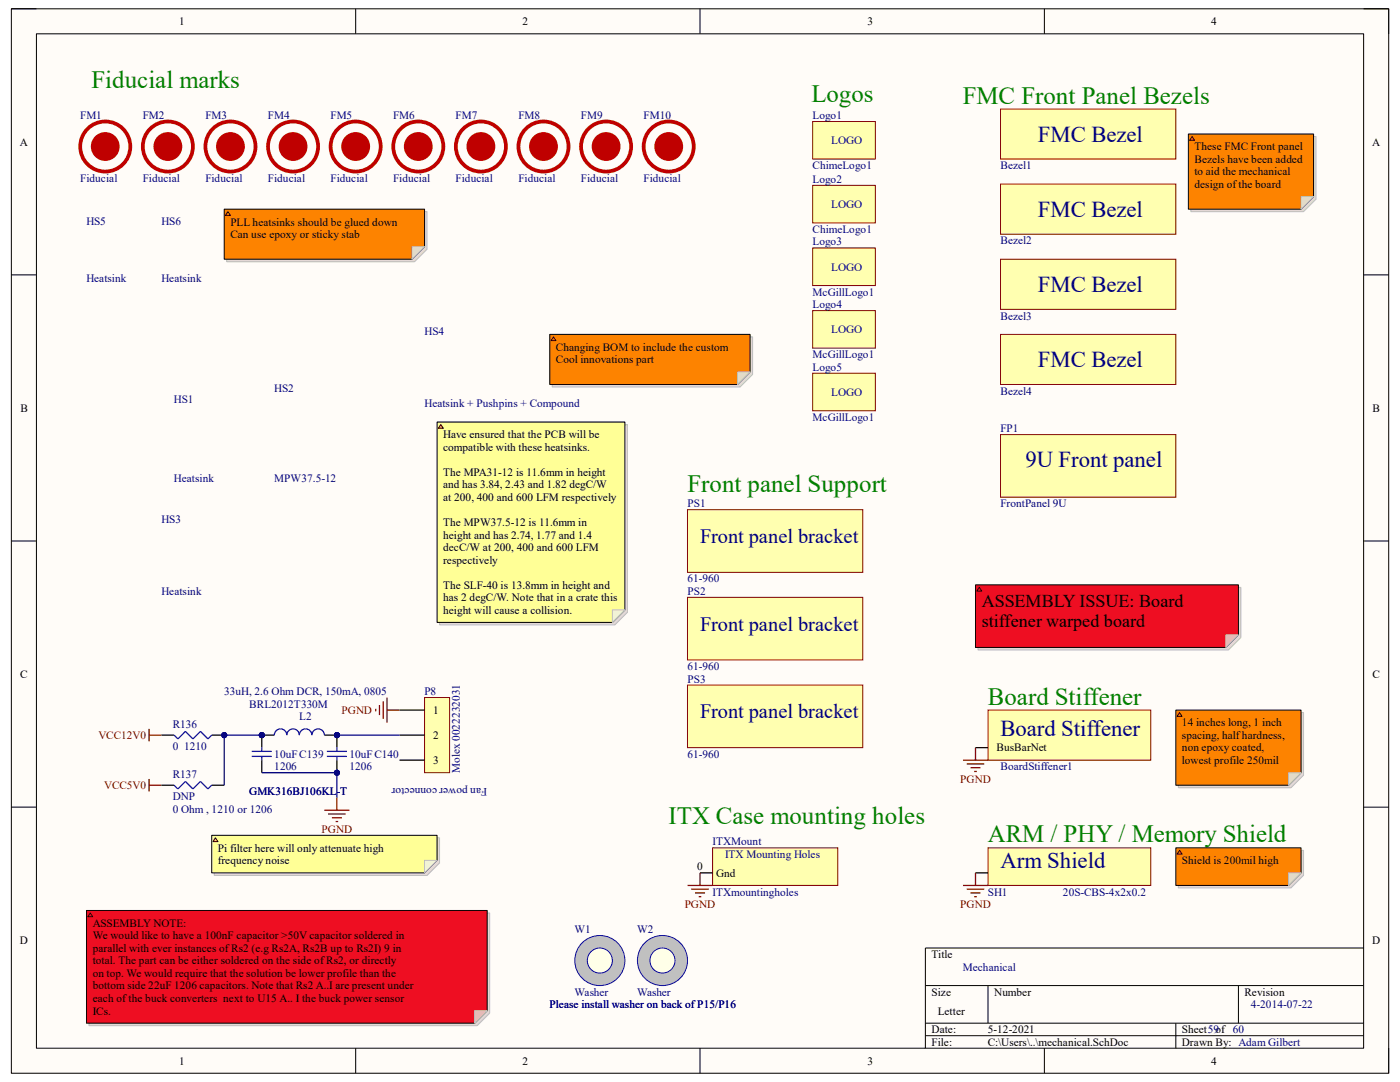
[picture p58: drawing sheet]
<svg xmlns="http://www.w3.org/2000/svg" width="279mm" height="216mm" viewBox="0 0 279 216" stroke-linecap="round" stroke-linejoin="round" font-family="sans-serif">
<defs><g id="words">
<g font-size="5" fill="#008000">
<text x="18.2" y="17.7">Fiducial marks</text>
<text x="161.9" y="20.4">Logos</text>
<text x="192.2" y="20.7">FMC Front Panel Bezels</text>
<text x="137.2" y="98.1">Front panel Support</text>
<text x="197.1" y="140.6">Board Stiffener</text>
<text x="133.4" y="164.3">ITX Case mounting holes</text>
<text x="197.1" y="168.1">ARM / PHY / Memory Shield</text>
</g>
<g font-size="4.5" fill="#000080">
<text x="207.1" y="28.3">FMC Bezel</text>
<text x="207.1" y="43.3">FMC Bezel</text>
<text x="207.1" y="58.3">FMC Bezel</text>
<text x="207.1" y="73.2">FMC Bezel</text>
<text x="204.6" y="93.2">9U Front panel</text>
<text x="199.6" y="146.9">Board Stiffener</text>
<text x="199.6" y="173.2">Arm Shield</text>
</g>
<g font-size="4.1" fill="#000080">
<text x="139.7" y="108.3">Front panel bracket</text>
<text x="139.7" y="125.8">Front panel bracket</text>
<text x="139.7" y="143.3">Front panel bracket</text>
</g>
<g font-size="3.6">
<text x="195.9" y="121.2">ASSEMBLY ISSUE: Board</text>
<text x="195.9" y="125.2">stiffener warped board</text>
</g>
<g font-size="2.2">
<text x="35.7" y="5">1</text>
<text x="104.3" y="5">2</text>
<text x="173.1" y="5">3</text>
<text x="241.7" y="5">4</text>
<text x="3.9" y="29.1">A</text>
<text x="273.8" y="29.1">A</text>
<text x="238.4" y="30">These FMC Front panel</text>
<text x="238.4" y="32.5">Bezels have been added</text>
<text x="238.4" y="35">to aid the mechanical</text>
<text x="238.4" y="37.5">design of the board</text>
<text x="46" y="45">PLL heatsinks should be glued down</text>
<text x="46" y="47.5">Can use epoxy or sticky stab</text>
<text x="111" y="70">Changing BOM to include the custom</text>
<text x="111" y="72.5">Cool innovations part</text>
<text x="4.1" y="82.2">B</text>
<text x="273.9" y="82.2">B</text>
<text x="88.4" y="87.5">Have ensured that the PCB will be</text>
<text x="88.4" y="90">compatible with these heatsinks.</text>
<text x="88.4" y="95">The MPA31-12 is 11.6mm in height</text>
<text x="88.4" y="97.5">and has 3.84, 2.43 and 1.82 degC/W</text>
<text x="88.4" y="99.9">at 200, 400 and 600 LFM respectively</text>
<text x="88.4" y="105">The MPW37.5-12 is 11.6mm in</text>
<text x="88.4" y="107.5">height and has 2.74, 1.77 and 1.4</text>
<text x="88.4" y="110">decC/W at 200, 400 and 600 LFM</text>
<text x="88.4" y="112.5">respectively</text>
<text x="88.4" y="117.5">The SLF-40 is 13.8mm in height and</text>
<text x="88.4" y="120">has 2 degC/W. Note that in a crate this</text>
<text x="88.4" y="122.5">height will cause a collision.</text>
<text x="4" y="135.3">C</text>
<text x="273.9" y="135.3">C</text>
<text x="86.4" y="142.5">1</text>
<text x="86.4" y="147.4">2</text>
<text x="198.9" y="149.9">BusBarNet</text>
<text x="235.9" y="144.9">14 inches long, 1 inch</text>
<text x="235.9" y="147.4">spacing, half hardness,</text>
<text x="235.9" y="149.9">non epoxy coated,</text>
<text x="86.4" y="152.4">3</text>
<text x="235.9" y="152.4">lowest profile 250mil</text>
<text x="43.5" y="169.9">Pi filter here will only attenuate high</text>
<text x="43.5" y="172.4">frequency noise</text>
<text x="139.1" y="173.7">0</text>
<text x="235.9" y="172.4">Shield is 200mil high</text>
<text x="142.9" y="174.9">Gnd</text>
<text x="18.5" y="184.9">ASSEMBLY NOTE:</text>
<text x="4" y="188.4">D</text>
<text x="18.5" y="187.4">We would like to have a 100nF capacitor &gt;50V capacitor soldered in</text>
<text x="18.5" y="189.9">parallel with ever instances of Rs2 (e.g Rs2A, Rs2B up to Rs2I) 9 in</text>
<text x="185.9" y="191.2">Title</text>
<text x="273.9" y="188.4">D</text>
<text x="18.5" y="192.4">total. The part can be either soldered on the side of Rs2, or directly</text>
<text x="18.5" y="194.9">on top. We would require that the solution be lower profile than the</text>
<text x="18.5" y="197.4">bottom side 22uF 1206 capacitors. Note that Rs2 A..I are present under</text>
<text x="18.5" y="199.9">each of the buck converters next to U15 A.. I the buck power sensor</text>
<text x="18.5" y="202.4">ICs.</text>
<text x="185.9" y="198.7">Size</text>
<text x="187.2" y="202.4">Letter</text>
<text x="198.4" y="198.7">Number</text>
<text x="248.4" y="198.7">Revision</text>
<text x="185.9" y="206.2">Date:</text>
<text x="185.9" y="208.7">File:</text>
<text x="197.1" y="208.7">C:\Users\..\mechanical.SchDoc</text>
<text x="197.1" y="206.2">5-12-2021</text>
<text x="235.9" y="206.2">Sheet59of 60</text>
<text x="235.9" y="208.7">Drawn By: Adam Gilbert</text>
<text x="35.7" y="212.4">1</text>
<text x="104.3" y="212.4">2</text>
<text x="173.1" y="212.4">3</text>
<text x="241.7" y="212.4">4</text>
</g>
<g font-size="2.2" fill="#000080">
<text x="16" y="23.7">FM1</text>
<text x="28.5" y="23.7">FM2</text>
<text x="41" y="23.7">FM3</text>
<text x="53.5" y="23.7">FM4</text>
<text x="66" y="23.7">FM5</text>
<text x="78.4" y="23.7">FM6</text>
<text x="90.9" y="23.7">FM7</text>
<text x="103.5" y="23.7">FM8</text>
<text x="116" y="23.7">FM9</text>
<text x="128.4" y="23.7">FM10</text>
<text x="162.2" y="23.7">Logo1</text>
<text x="165.9" y="28.7">LOGO</text>
<text x="162.2" y="33.7">ChimeLogo1</text>
<text x="199.6" y="33.7">Bezel1</text>
<text x="16" y="36.2">Fiducial</text>
<text x="28.5" y="36.2">Fiducial</text>
<text x="41" y="36.2">Fiducial</text>
<text x="53.5" y="36.2">Fiducial</text>
<text x="66" y="36.2">Fiducial</text>
<text x="78.4" y="36.2">Fiducial</text>
<text x="90.9" y="36.2">Fiducial</text>
<text x="103.5" y="36.2">Fiducial</text>
<text x="116" y="36.2">Fiducial</text>
<text x="128.4" y="36.2">Fiducial</text>
<text x="162.2" y="36.5">Logo2</text>
<text x="165.9" y="41.5">LOGO</text>
<text x="17.2" y="44.8">HS5</text>
<text x="32.2" y="44.8">HS6</text>
<text x="162.2" y="46.5">ChimeLogo1</text>
<text x="162.2" y="49">Logo3</text>
<text x="165.9" y="54">LOGO</text>
<text x="199.6" y="48.7">Bezel2</text>
<text x="17.2" y="56.2">Heatsink</text>
<text x="32.2" y="56.2">Heatsink</text>
<text x="162.2" y="59">McGillLogo1</text>
<text x="162.2" y="61.5">Logo4</text>
<text x="199.6" y="63.8">Bezel3</text>
<text x="84.7" y="66.9">HS4</text>
<text x="162.2" y="71.5">McGillLogo1</text>
<text x="165.9" y="66.5">LOGO</text>
<text x="162.2" y="74">Logo5</text>
<text x="34.7" y="80.4">HS1</text>
<text x="54.7" y="78.2">HS2</text>
<text x="84.7" y="81.2">Heatsink + Pushpins + Compound</text>
<text x="162.2" y="84">McGillLogo1</text>
<text x="165.9" y="79">LOGO</text>
<text x="199.6" y="78.7">Bezel4</text>
<text x="199.6" y="86.2">FP1</text>
<text x="34.7" y="96.2">Heatsink</text>
<text x="54.7" y="96.2">MPW37.5-12</text>
<text x="137.2" y="101.2">PS1</text>
<text x="199.6" y="101.2">FrontPanel 9U</text>
<text x="32.2" y="104.4">HS3</text>
<text x="32.2" y="118.7">Heatsink</text>
<text x="137.2" y="116.2">61-960</text>
<text x="137.2" y="118.7">PS2</text>
<text x="137.2" y="133.7">61-960</text>
<text x="137.2" y="136.2">PS3</text>
<text x="44.7" y="138.7">33uH, 2.6 Ohm DCR, 150mA, 0805</text>
<text x="49.7" y="141.2">BRL2012T330M</text>
<text x="59.7" y="143.7">L2</text>
<text x="84.7" y="138.7">P8</text>
<text x="34.5" y="149.7">0 1210</text>
<text x="34.5" y="145.2">R136</text>
<text x="34.5" y="155.2">R137</text>
<text x="54.7" y="151.2">10uFC139</text>
<text x="54.7" y="153.7">1206</text>
<text x="69.7" y="151.2">10uFC140</text>
<text x="69.7" y="153.7">1206</text>
<text x="91.7" y="154.2" transform="rotate(-90 91.7 154.2)">Molex 0022232031</text>
<text x="137.2" y="151.2">61-960</text>
<text x="199.6" y="153.7">BoardStiffener1</text>
<text x="34.5" y="159.7">DNP</text>
<text x="49.7" y="158.7">GMK316BJ106KL-T</text>
<text x="97.2" y="157.1" transform="rotate(-180 97.2 157.1)">Fan power connector</text>
<text x="34.5" y="162.2">0 Ohm , 1210 or 1206</text>
<text x="142.2" y="168.7">ITXMount</text>
<text x="144.7" y="171.2">ITX Mounting Holes</text>
<text x="142.2" y="178.7">ITXmountingholes</text>
<text x="197.1" y="178.7">SH1</text>
<text x="212.1" y="178.7">20S-CBS-4x2x0.2</text>
<text x="114.7" y="186.2">W1</text>
<text x="127.2" y="186.2">W2</text>
<text x="192.2" y="193.7">Mechanical</text>
<text x="109.7" y="201.2">Please install washer on back of P15/P16</text>
<text x="114.7" y="198.7">Washer</text>
<text x="127.2" y="198.7">Washer</text>
<text x="249.6" y="201.2">4-2014-07-22</text>
</g>
<g font-size="2.2" fill="#800000">
<text x="68.2" y="142.5">PGND</text>
<text x="19.6" y="147.4">VCC12V0</text>
<text x="20.8" y="157.4">VCC5V0</text>
<text x="191.6" y="156.2">PGND</text>
<text x="64.2" y="166.2">PGND</text>
<text x="136.7" y="181.2">PGND</text>
<text x="191.6" y="181.2">PGND</text>
</g>
</g></defs>
<path d="M2.3 1.8h274.8v212.4h-274.8z" fill-rule="evenodd" fill="#fffcf8"/>
<path d="M2.3 1.8h274.8v212.4h-274.8z" fill="none" stroke="#000" stroke-width=".2"/>
<path d="M7.3 6.8h264.8v202.4h-264.8z" fill-rule="evenodd" fill="#fffcf8"/>
<g fill="none" stroke="#000" stroke-width=".2">
<path d="M2.3 1.8h5M7.3 6.8h264.8v202.4h-264.8zM71 1.8v4.9M139.7 1.8v4.9M208.4 1.8v5M272.1 1.8h5v5M2.3 54.9h5M272.1 54.9h5M2.3 107.9h5M272.1 107.9h5M2.3 161.1h5M272.1 161.1h5"/>
<path d="M184.7 196.7h87.4M197.2 196.7v7.5M247.2 196.7v7.5M272.1 189.2h-87.4v20M71 209.2v5M139.7 209.2v5M184.7 204.2h87.4M184.7 206.7h87.4M208.4 209.2v5M234.7 204.2v5M277.1 209.2v5"/>
</g>
<circle cx="21" cy="29.2" r="5" fill="none" stroke="#bf0000" stroke-width=".75" stroke-linecap="butt"/>
<circle cx="21" cy="29.2" r="2.5" fill="#bf0000"/>
<g fill="none" stroke="#bf0000" stroke-width=".75" stroke-linecap="butt">
<circle cx="21" cy="29.2" r="2.5"/>
<circle cx="33.5" cy="29.2" r="5"/>
</g>
<circle cx="33.5" cy="29.2" r="2.5" fill="#bf0000"/>
<g fill="none" stroke="#bf0000" stroke-width=".75" stroke-linecap="butt">
<circle cx="33.5" cy="29.2" r="2.5"/>
<circle cx="46" cy="29.2" r="5"/>
</g>
<circle cx="46" cy="29.2" r="2.5" fill="#bf0000"/>
<g fill="none" stroke="#bf0000" stroke-width=".75" stroke-linecap="butt">
<circle cx="46" cy="29.2" r="2.5"/>
<circle cx="58.5" cy="29.2" r="5"/>
</g>
<circle cx="58.5" cy="29.2" r="2.5" fill="#bf0000"/>
<circle cx="58.5" cy="29.2" r="2.5" fill="none" stroke="#bf0000" stroke-width=".75" stroke-linecap="butt"/>
<path d="M162.2 24.2h12.5v7.5h-12.5z" fill-rule="evenodd" fill="#ffffb0"/>
<path d="M162.2 24.2h12.5v7.5h-12.5z" fill="none" stroke="#800000" stroke-width=".2"/>
<path d="M162.2 37h12.5v7.5h-12.5z" fill-rule="evenodd" fill="#ffffb0"/>
<path d="M162.2 37h12.5v7.5h-12.5z" fill="none" stroke="#800000" stroke-width=".2"/>
<path d="M84.7 139.2h5v15h-5z" fill-rule="evenodd" fill="#ffffb0"/>
<path d="M84.7 139.2h5v15h-5z" fill="none" stroke="#800000" stroke-width=".2"/>
<path d="M79.7 141.7h5M79.7 146.7h5M79.7 151.7h5" fill="none" stroke="#000" stroke-width=".25"/>
<path d="M76.5 139.9v3.5M77.2 139.2v5M29.8 145.4v2.5M29.8 155.4v2.5M29.8 146.7h2.5M29.8 156.7h2.5M75 141.4v.5M75.7 140.7v2M77.2 141.7h2.5" fill="none" stroke="#800000" stroke-width=".25"/>
<circle cx="44.7" cy="146.7" r=".5" fill="#000080"/>
<circle cx="44.7" cy="146.7" r=".5" fill="none" stroke="#000080" stroke-width=".2"/>
<path d="M32.3 146.7h2.5M42.2 146.7h2.5" fill="none" stroke="#000" stroke-width=".25"/>
<circle cx="44.7" cy="146.7" r=".5" fill="#000080"/>
<circle cx="44.7" cy="146.7" r=".5" fill="none" stroke="#000080" stroke-width=".2"/>
<path d="M34.8 146.7l.7 .7 1.5-1.5 1.5 1.5 1.5-1.5 1.5 1.5 .7-.7M34.8 156.7l.7 .7 1.5-1.5 1.5 1.5 1.5-1.5 1.5 1.5 .7-.7" fill="none" stroke="#00f" stroke-width=".25"/>
<path d="M32.3 156.7h2.5M42.2 156.7h2.5" fill="none" stroke="#000" stroke-width=".25"/>
<path d="M52.2 146.7h-7.5v10" fill="none" stroke="#000080" stroke-width=".25"/>
<circle cx="44.7" cy="146.7" r=".5" fill="#000080"/>
<circle cx="44.7" cy="146.7" r=".5" fill="none" stroke="#000080" stroke-width=".2"/>
<circle cx="52.2" cy="146.7" r=".5" fill="#000080"/>
<circle cx="52.2" cy="146.7" r=".5" fill="none" stroke="#000080" stroke-width=".2"/>
<circle cx="67.2" cy="146.7" r=".5" fill="#000080"/>
<circle cx="67.2" cy="146.7" r=".5" fill="none" stroke="#000080" stroke-width=".2"/>
<circle cx="52.2" cy="146.7" r=".5" fill="#000080"/>
<circle cx="52.2" cy="146.7" r=".5" fill="none" stroke="#000080" stroke-width=".2"/>
<path d="M64.7 146.7h2.5" fill="none" stroke="#000" stroke-width=".25"/>
<circle cx="67.2" cy="146.7" r=".5" fill="#000080"/>
<circle cx="67.2" cy="146.7" r=".5" fill="none" stroke="#000080" stroke-width=".2"/>
<path d="M52.2 146.7h2.5" fill="none" stroke="#000" stroke-width=".25"/>
<circle cx="52.2" cy="146.7" r=".5" fill="#000080"/>
<circle cx="52.2" cy="146.7" r=".5" fill="none" stroke="#000080" stroke-width=".2"/>
<path d="M54.7 146.7a1.25 1.25 0 0 1 1.3-1.3 1.25 1.25 0 0 1 1.2 1.3 1.25 1.25 0 0 1 1.3-1.3 1.25 1.25 0 0 1 1.2 1.3 1.25 1.25 0 0 1 1.3-1.3 1.25 1.25 0 0 1 1.2 1.3 1.25 1.25 0 0 1 1.3-1.3 1.25 1.25 0 0 1 1.2 1.3" fill="none" stroke="#00f" stroke-width=".25"/>
<circle cx="52.2" cy="146.7" r=".5" fill="#000080"/>
<circle cx="52.2" cy="146.7" r=".5" fill="none" stroke="#000080" stroke-width=".2"/>
<path d="M52.2 146.7v2.5M52.2 151.7v2.5" fill="none" stroke="#000" stroke-width=".25"/>
<circle cx="52.2" cy="146.7" r=".5" fill="#000080"/>
<circle cx="52.2" cy="146.7" r=".5" fill="none" stroke="#000080" stroke-width=".2"/>
<path d="M50.2 149.9h4M50.2 150.9h4M52.2 149.2v.7M52.2 150.9v.8" fill="none" stroke="#00f" stroke-width=".25"/>
<circle cx="67.2" cy="154.2" r=".5" fill="#000080"/>
<circle cx="67.2" cy="154.2" r=".5" fill="none" stroke="#000080" stroke-width=".2"/>
<circle cx="67.2" cy="146.7" r=".5" fill="#000080"/>
<circle cx="67.2" cy="146.7" r=".5" fill="none" stroke="#000080" stroke-width=".2"/>
<path d="M67.2 151.7v2.5" fill="none" stroke="#000" stroke-width=".25"/>
<circle cx="67.2" cy="154.2" r=".5" fill="#000080"/>
<circle cx="67.2" cy="154.2" r=".5" fill="none" stroke="#000080" stroke-width=".2"/>
<path d="M67.2 146.7v2.5" fill="none" stroke="#000" stroke-width=".25"/>
<circle cx="67.2" cy="146.7" r=".5" fill="#000080"/>
<circle cx="67.2" cy="146.7" r=".5" fill="none" stroke="#000080" stroke-width=".2"/>
<path d="M65.2 149.9h4M65.2 150.9h4M67.2 149.2v.7M67.2 150.9v.8" fill="none" stroke="#00f" stroke-width=".25"/>
<path d="M52.2 154.2h15v5" fill="none" stroke="#000080" stroke-width=".25"/>
<circle cx="67.2" cy="154.2" r=".5" fill="#000080"/>
<circle cx="67.2" cy="154.2" r=".5" fill="none" stroke="#000080" stroke-width=".2"/>
<path d="M67.2 146.7h12.5" fill="none" stroke="#000080" stroke-width=".25"/>
<circle cx="67.2" cy="146.7" r=".5" fill="#000080"/>
<circle cx="67.2" cy="146.7" r=".5" fill="none" stroke="#000080" stroke-width=".2"/>
<path d="M67.2 159.2v2.5M64.7 161.7h5M65.5 162.4h3.5M66.2 163.2h2M67 163.9h.5" fill="none" stroke="#800000" stroke-width=".25"/>
<circle cx="71" cy="29.2" r="5" fill="none" stroke="#bf0000" stroke-width=".75" stroke-linecap="butt"/>
<circle cx="71" cy="29.2" r="2.5" fill="#bf0000"/>
<g fill="none" stroke="#bf0000" stroke-width=".75" stroke-linecap="butt">
<circle cx="71" cy="29.2" r="2.5"/>
<circle cx="83.5" cy="29.2" r="5"/>
</g>
<circle cx="83.5" cy="29.2" r="2.5" fill="#bf0000"/>
<circle cx="83.5" cy="29.2" r="2.5" fill="none" stroke="#bf0000" stroke-width=".75" stroke-linecap="butt"/>
<path d="M162.2 49.5h12.5v7.5h-12.5z" fill-rule="evenodd" fill="#ffffb0"/>
<path d="M162.2 49.5h12.5v7.5h-12.5z" fill="none" stroke="#800000" stroke-width=".2"/>
<path d="M162.2 62h12.5v7.5h-12.5z" fill-rule="evenodd" fill="#ffffb0"/>
<path d="M162.2 62h12.5v7.5h-12.5z" fill="none" stroke="#800000" stroke-width=".2"/>
<path d="M199.7 86.7h35v12.5h-35z" fill-rule="evenodd" fill="#ffffb0"/>
<path d="M199.7 86.7h35v12.5h-35z" fill="none" stroke="#800000" stroke-width=".2"/>
<path d="M199.7 21.7h35v10h-35z" fill-rule="evenodd" fill="#ffffb0"/>
<path d="M199.7 21.7h35v10h-35z" fill="none" stroke="#800000" stroke-width=".2"/>
<path d="M199.7 36.7h35v10h-35z" fill-rule="evenodd" fill="#ffffb0"/>
<path d="M199.7 36.7h35v10h-35z" fill="none" stroke="#800000" stroke-width=".2"/>
<path d="M199.7 51.7h35v10h-35z" fill-rule="evenodd" fill="#ffffb0"/>
<path d="M199.7 51.7h35v10h-35z" fill="none" stroke="#800000" stroke-width=".2"/>
<path d="M199.7 66.7h35v10h-35z" fill-rule="evenodd" fill="#ffffb0"/>
<path d="M199.7 66.7h35v10h-35z" fill="none" stroke="#800000" stroke-width=".2"/>
<path d="M197.2 141.7h32.5v10h-32.5z" fill-rule="evenodd" fill="#ffffb0"/>
<path d="M197.2 141.7h32.5v10h-32.5z" fill="none" stroke="#800000" stroke-width=".2"/>
<path d="M194.7 149.2h2.5" fill="none" stroke="#000" stroke-width=".25"/>
<path d="M197.2 169.2h32.5v7.5h-32.5z" fill-rule="evenodd" fill="#ffffb0"/>
<path d="M197.2 169.2h32.5v7.5h-32.5z" fill="none" stroke="#800000" stroke-width=".2"/>
<path d="M194.7 174.2h2.5" fill="none" stroke="#000" stroke-width=".25"/>
<path d="M137.2 101.7h35v12.5h-35z" fill-rule="evenodd" fill="#ffffb0"/>
<path d="M137.2 101.7h35v12.5h-35z" fill="none" stroke="#800000" stroke-width=".2"/>
<path d="M137.2 119.2h35v12.5h-35z" fill-rule="evenodd" fill="#ffffb0"/>
<path d="M137.2 119.2h35v12.5h-35z" fill="none" stroke="#800000" stroke-width=".2"/>
<path d="M137.2 136.7h35v12.5h-35z" fill-rule="evenodd" fill="#ffffb0"/>
<path d="M137.2 136.7h35v12.5h-35z" fill="none" stroke="#800000" stroke-width=".2"/>
<path d="M192.2 151.7h5M192.9 152.4h3.5M193.7 153.2h2M194.4 153.9h.5M194.7 149.2v2.5M192.2 176.7h5M192.9 177.4h3.5M193.7 178.2h2M194.4 178.9h.5M194.7 174.2v2.5" fill="none" stroke="#800000" stroke-width=".25"/>
<circle cx="96" cy="29.2" r="5" fill="none" stroke="#bf0000" stroke-width=".75" stroke-linecap="butt"/>
<circle cx="96" cy="29.2" r="2.5" fill="#bf0000"/>
<g fill="none" stroke="#bf0000" stroke-width=".75" stroke-linecap="butt">
<circle cx="96" cy="29.2" r="2.5"/>
<circle cx="108.5" cy="29.2" r="5"/>
</g>
<circle cx="108.5" cy="29.2" r="2.5" fill="#bf0000"/>
<g fill="none" stroke="#bf0000" stroke-width=".75" stroke-linecap="butt">
<circle cx="108.5" cy="29.2" r="2.5"/>
<circle cx="121" cy="29.2" r="5"/>
</g>
<circle cx="121" cy="29.2" r="2.5" fill="#bf0000"/>
<g fill="none" stroke="#bf0000" stroke-width=".75" stroke-linecap="butt">
<circle cx="121" cy="29.2" r="2.5"/>
<circle cx="133.5" cy="29.2" r="5"/>
</g>
<circle cx="133.5" cy="29.2" r="2.5" fill="#bf0000"/>
<circle cx="133.5" cy="29.2" r="2.5" fill="none" stroke="#bf0000" stroke-width=".75" stroke-linecap="butt"/>
<path d="M162.2 74.5h12.5v7.5h-12.5z" fill-rule="evenodd" fill="#ffffb0"/>
<path d="M162.2 74.5h12.5v7.5h-12.5z" fill="none" stroke="#800000" stroke-width=".2"/>
<path d="M142.2 169.2h25v7.5h-25z" fill-rule="evenodd" fill="#ffffb0"/>
<path d="M142.2 169.2h25v7.5h-25z" fill="none" stroke="#800000" stroke-width=".2"/>
<path d="M139.7 174.2h2.5" fill="none" stroke="#000" stroke-width=".25"/>
<path d="M137.2 176.7h5M138 177.4h3.5M138.7 178.2h2M139.5 178.9h.5M139.7 174.2v2.5" fill="none" stroke="#800000" stroke-width=".25"/>
<circle cx="119.7" cy="191.7" r="5" fill="#c0c0c0"/>
<circle cx="119.7" cy="191.7" r="5" fill="none" stroke="#00f" stroke-width=".2"/>
<circle cx="119.7" cy="191.7" r="2.5" fill="#ffffe8"/>
<circle cx="119.7" cy="191.7" r="2.5" fill="none" stroke="#00f" stroke-width=".2"/>
<circle cx="132.2" cy="191.7" r="5" fill="#c0c0c0"/>
<circle cx="132.2" cy="191.7" r="5" fill="none" stroke="#00f" stroke-width=".2"/>
<circle cx="132.2" cy="191.7" r="2.5" fill="#ffffe8"/>
<circle cx="132.2" cy="191.7" r="2.5" fill="none" stroke="#00f" stroke-width=".2"/>
<path d="M87.7 84.7h37.5v37.5l-2.5 2.5h-35z" fill-rule="evenodd" fill="#e0ddd7"/>
<path d="M87.7 84.7h37.5v37.5l-2.5 2.5h-35z" fill="none" stroke="#bfbdba" stroke-width=".2"/>
<path d="M87.2 84.2h37.5v37.5l-2.5 2.5h-35z" fill-rule="evenodd" fill="#ffff96"/>
<path d="M87.2 84.2h37.5v37.5l-2.5 2.5h-35z" fill="none" stroke="#000" stroke-width=".2"/>
<path d="M122.2 121.7h2.5l-2.5 2.5z" fill="#f2f0d8"/>
<path d="M122.2 121.7h2.5l-2.5 2.5z" fill="none" stroke="#bfbdba" stroke-width=".2"/>
<path d="M88 84.7l.5 .8h-1z" fill="#ffcc78"/>
<path d="M88 84.7l.5 .8h-1z" fill="none" stroke="#300" stroke-width=".2"/>
<path d="M42.7 167.2h45v5l-2.5 2.5h-42.5z" fill-rule="evenodd" fill="#e0ddd7"/>
<path d="M42.7 167.2h45v5l-2.5 2.5h-42.5z" fill="none" stroke="#bfbdba" stroke-width=".2"/>
<path d="M42.2 166.7h45v5l-2.5 2.5h-42.5z" fill-rule="evenodd" fill="#ffff96"/>
<path d="M42.2 166.7h45v5l-2.5 2.5h-42.5z" fill="none" stroke="#000" stroke-width=".2"/>
<path d="M84.7 171.7h2.5l-2.5 2.5z" fill="#f2f0d8"/>
<path d="M84.7 171.7h2.5l-2.5 2.5z" fill="none" stroke="#bfbdba" stroke-width=".2"/>
<path d="M43 167.2l.5 .7h-1z" fill="#ffcc78"/>
<path d="M43 167.2l.5 .7h-1z" fill="none" stroke="#300" stroke-width=".2"/>
<path d="M237.7 27.2h24.9v12.5l-2.5 2.5h-22.4z" fill-rule="evenodd" fill="#e0dad2"/>
<path d="M237.7 27.2h24.9v12.5l-2.5 2.5h-22.4z" fill="none" stroke="#bfbdba" stroke-width=".2"/>
<path d="M237.2 26.7h24.9v12.5l-2.4 2.5h-22.5z" fill-rule="evenodd" fill="#fd8300"/>
<path d="M237.2 26.7h24.9v12.5l-2.4 2.5h-22.5z" fill="none" stroke="#000" stroke-width=".2"/>
<path d="M259.7 39.2h2.4l-2.4 2.5z" fill="#f1d7ba"/>
<path d="M259.7 39.2h2.4l-2.4 2.5z" fill="none" stroke="#bfbdba" stroke-width=".2"/>
<path d="M237.9 27.2l.5 .8h-1z" fill="#ff6900"/>
<path d="M237.9 27.2l.5 .8h-1z" fill="none" stroke="#300" stroke-width=".2"/>
<path d="M235.2 142.2h24.9v12.5l-2.4 2.5h-22.5z" fill-rule="evenodd" fill="#e0dad2"/>
<path d="M235.2 142.2h24.9v12.5l-2.4 2.5h-22.5z" fill="none" stroke="#bfbdba" stroke-width=".2"/>
<path d="M234.7 141.7h25v12.5l-2.5 2.5h-22.5z" fill-rule="evenodd" fill="#fd8300"/>
<path d="M234.7 141.7h25v12.5l-2.5 2.5h-22.5z" fill="none" stroke="#000" stroke-width=".2"/>
<path d="M257.2 154.2h2.5l-2.5 2.5z" fill="#f1d7ba"/>
<path d="M257.2 154.2h2.5l-2.5 2.5z" fill="none" stroke="#bfbdba" stroke-width=".2"/>
<path d="M235.4 142.2l.5 .7h-1z" fill="#ff6900"/>
<path d="M235.4 142.2l.5 .7h-1z" fill="none" stroke="#300" stroke-width=".2"/>
<path d="M235.2 169.7h24.9v5l-2.4 2.5h-22.5z" fill-rule="evenodd" fill="#e0dad2"/>
<path d="M235.2 169.7h24.9v5l-2.4 2.5h-22.5z" fill="none" stroke="#bfbdba" stroke-width=".2"/>
<path d="M234.7 169.2h25v5l-2.5 2.5h-22.5z" fill-rule="evenodd" fill="#fd8300"/>
<path d="M234.7 169.2h25v5l-2.5 2.5h-22.5z" fill="none" stroke="#000" stroke-width=".2"/>
<path d="M257.2 174.2h2.5l-2.5 2.5z" fill="#f1d7ba"/>
<path d="M257.2 174.2h2.5l-2.5 2.5z" fill="none" stroke="#bfbdba" stroke-width=".2"/>
<path d="M235.4 169.7l.5 .7h-1z" fill="#ff6900"/>
<path d="M235.4 169.7l.5 .7h-1z" fill="none" stroke="#300" stroke-width=".2"/>
<path d="M110.2 67.2h40v7.5l-2.5 2.5h-37.5z" fill-rule="evenodd" fill="#e0dad2"/>
<path d="M110.2 67.2h40v7.5l-2.5 2.5h-37.5z" fill="none" stroke="#bfbdba" stroke-width=".2"/>
<path d="M109.7 66.7h40v7.5l-2.5 2.5h-37.5z" fill-rule="evenodd" fill="#fd8300"/>
<path d="M109.7 66.7h40v7.5l-2.5 2.5h-37.5z" fill="none" stroke="#000" stroke-width=".2"/>
<path d="M147.2 74.2h2.5l-2.5 2.5z" fill="#f1d7ba"/>
<path d="M147.2 74.2h2.5l-2.5 2.5z" fill="none" stroke="#bfbdba" stroke-width=".2"/>
<path d="M110.5 67.2l.5 .8h-1z" fill="#ff6900"/>
<path d="M110.5 67.2l.5 .8h-1z" fill="none" stroke="#300" stroke-width=".2"/>
<path d="M195.2 117.2h52.4v10l-2.4 2.5h-50z" fill-rule="evenodd" fill="#dfd6d3"/>
<path d="M195.2 117.2h52.4v10l-2.4 2.5h-50z" fill="none" stroke="#bfbdba" stroke-width=".2"/>
<path d="M194.7 116.7h52.5v10l-2.5 2.5h-50z" fill-rule="evenodd" fill="#ee0e22"/>
<path d="M194.7 116.7h52.5v10l-2.5 2.5h-50z" fill="none" stroke="#000" stroke-width=".2"/>
<path d="M244.7 126.7h2.5l-2.5 2.5z" fill="#eebfc0"/>
<path d="M244.7 126.7h2.5l-2.5 2.5z" fill="none" stroke="#bfbdba" stroke-width=".2"/>
<path d="M195.4 117.2l.5 .8h-1z" fill="#fc0b1b"/>
<path d="M195.4 117.2l.5 .8h-1z" fill="none" stroke="#300" stroke-width=".2"/>
<path d="M17.8 182.2h79.9v20l-2.5 2.5h-77.4z" fill-rule="evenodd" fill="#dfd6d3"/>
<path d="M17.8 182.2h79.9v20l-2.5 2.5h-77.4z" fill="none" stroke="#bfbdba" stroke-width=".2"/>
<path d="M17.3 181.7h79.9v20l-2.5 2.5h-77.4z" fill-rule="evenodd" fill="#ee0e22"/>
<path d="M17.3 181.7h79.9v20l-2.5 2.5h-77.4z" fill="none" stroke="#000" stroke-width=".2"/>
<path d="M94.7 201.7h2.5l-2.5 2.5z" fill="#eebfc0"/>
<path d="M94.7 201.7h2.5l-2.5 2.5z" fill="none" stroke="#bfbdba" stroke-width=".2"/>
<path d="M18 182.2l.5 .7h-1z" fill="#fc0b1b"/>
<path d="M18 182.2l.5 .7h-1z" fill="none" stroke="#300" stroke-width=".2"/>
<path d="M45.2 42.2h40v7.5l-2.5 2.5h-37.5z" fill-rule="evenodd" fill="#e0dad2"/>
<path d="M45.2 42.2h40v7.5l-2.5 2.5h-37.5z" fill="none" stroke="#bfbdba" stroke-width=".2"/>
<path d="M44.7 41.7h40v7.5l-2.5 2.5h-37.5z" fill-rule="evenodd" fill="#fd8300"/>
<path d="M44.7 41.7h40v7.5l-2.5 2.5h-37.5z" fill="none" stroke="#000" stroke-width=".2"/>
<path d="M82.2 49.2h2.5l-2.5 2.5z" fill="#f1d7ba"/>
<path d="M82.2 49.2h2.5l-2.5 2.5z" fill="none" stroke="#bfbdba" stroke-width=".2"/>
<path d="M45.5 42.2l.5 .8h-1z" fill="#ff6900"/>
<path d="M45.5 42.2l.5 .8h-1z" fill="none" stroke="#300" stroke-width=".2"/>
<use href="#words"/>
</svg>
